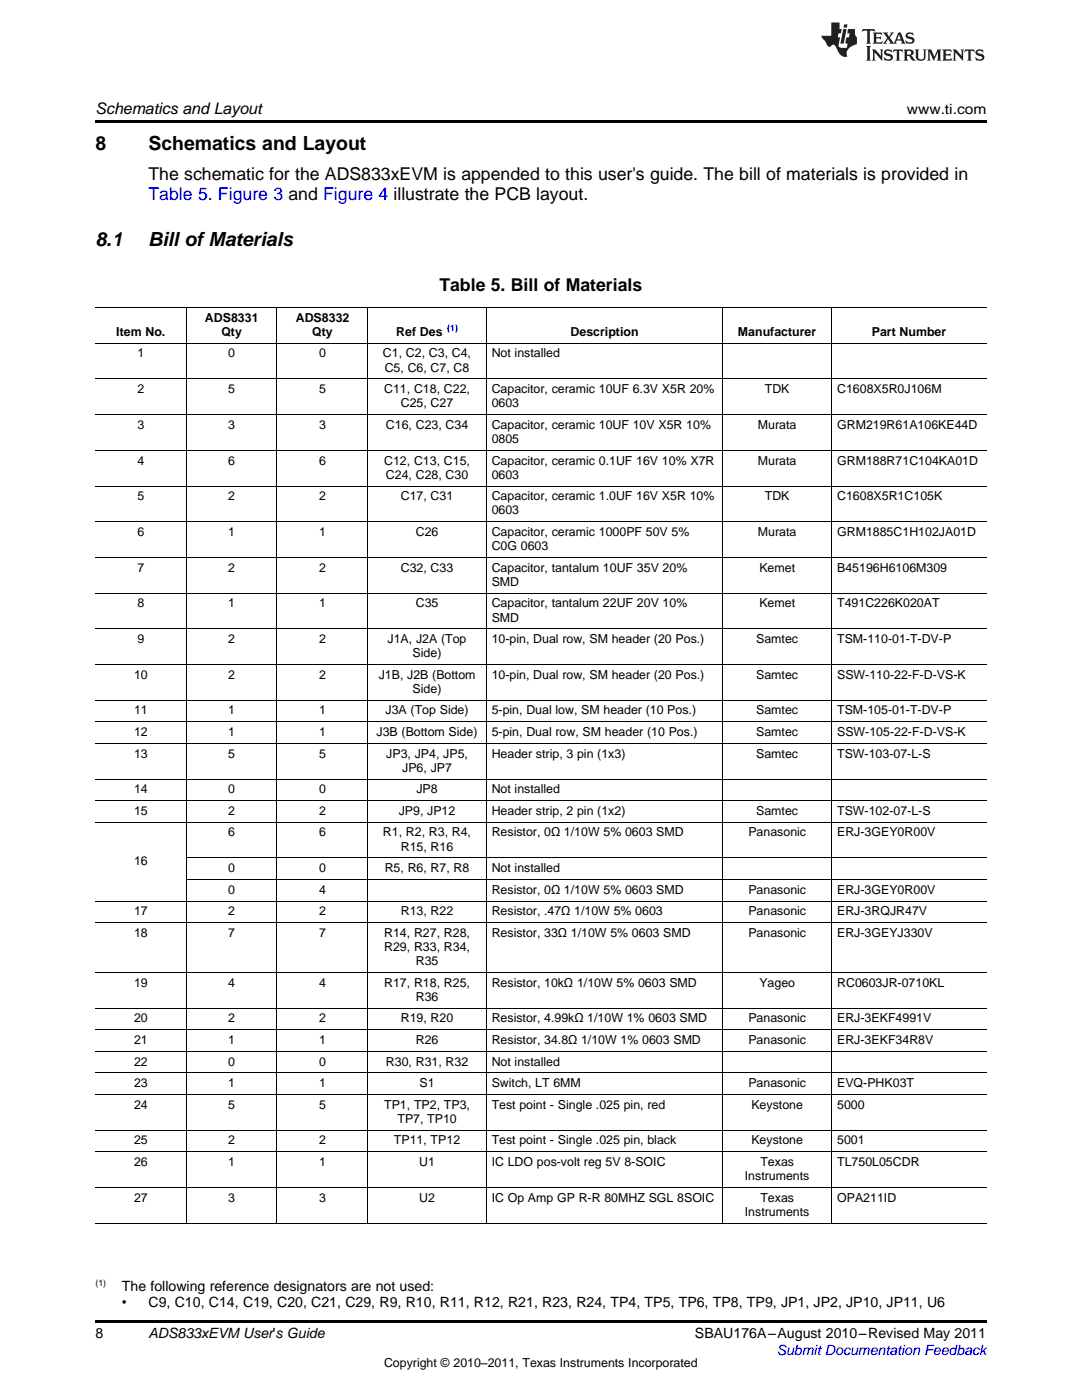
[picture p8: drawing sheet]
<svg xmlns="http://www.w3.org/2000/svg" width="216mm" height="279mm" viewBox="0 0 216 279" stroke-linecap="round" stroke-linejoin="round" font-family="sans-serif">
<defs><g id="words">
<g font-size="3.9">
<text x="19" y="30">8</text>
<text x="29.6" y="30">Schematics and Layout</text>
<text x="19" y="49">8.1</text>
<text x="29.6" y="49">Bill ofMaterials</text>
</g>
<g font-size="3.5">
<text x="29.6" y="36">The schematic for the ADS833xEVM is appended to this user's guide. The bill of materials is provided in</text>
<text x="87.7" y="58.1">Table 5. Bill of Materials</text>
</g>
<text font-size="3.5" fill="#00f" x="29.6" y="39.9">Table 5. Figure 3 and Figure 4 illustrate the PCB layout.</text>
<text font-size="3.2" x="19" y="22.7">Schematics and Layout</text>
<g font-size="2.8">
<text x="181" y="22.7">www.ti.com</text>
<text x="24.3" y="257.7">The following reference designators are not used:</text>
<text x="24.3" y="260.9">•</text>
<text x="29.6" y="260.9">C9, C10, C14, C19, C20, C21, C29, R9, R10, R11, R12, R21, R23, R24, TP4, TP5, TP6, TP8, TP9, JP1, JP2, JP10, JP11, U6</text>
<text x="19" y="267">8</text>
<text x="29.6" y="267.1">ADS833xEVM User's Guide</text>
<text x="138.7" y="267.1">SBAU176A–August 2010–Revised May 2011</text>
</g>
<text font-size="2.8" fill="#00f" x="155" y="270.4">Submit Documentation Feedback</text>
<g font-size="2.5">
<text x="40.9" y="64.2">ADS8331</text>
<text x="59" y="64.2">ADS8332</text>
<text x="23.2" y="67">Item No.</text>
<text x="27.4" y="71.3">1</text>
<text x="44.2" y="67">Qty</text>
<text x="45.5" y="71.3">0</text>
<text x="62.3" y="67">Qty</text>
<text x="63.7" y="71.3">0</text>
<text x="76.4" y="71.3">C1, C2, C3, C4,</text>
<text x="79.1" y="67">Ref Des</text>
<text x="98.1" y="71.3">Not installed</text>
<text x="113.8" y="67">Description</text>
<text x="147.2" y="67">Manufacturer</text>
<text x="174" y="67">Part Number</text>
<text x="76.8" y="74.2">C5, C6, C7, C8</text>
<text x="27.4" y="78.5">2</text>
<text x="45.5" y="78.5">5</text>
<text x="63.7" y="78.5">5</text>
<text x="76.7" y="78.5">C11, C18, C22,</text>
<text x="80" y="81.3">C25, C27</text>
<text x="98.1" y="78.5">Capacitor, ceramic 10UF 6.3V X5R 20%</text>
<text x="98.1" y="81.3">0603</text>
<text x="152.6" y="78.5">TDK</text>
<text x="167" y="78.5">C1608X5R0J106M</text>
<text x="27.4" y="85.6">3</text>
<text x="45.5" y="85.6">3</text>
<text x="63.7" y="85.6">3</text>
<text x="77" y="85.6">C16, C23, C34</text>
<text x="98.1" y="85.6">Capacitor, ceramic 10UF 10V X5R 10%</text>
<text x="98.1" y="88.4">0805</text>
<text x="151.2" y="85.6">Murata</text>
<text x="167" y="85.6">GRM219R61A106KE44D</text>
<text x="27.4" y="92.7">4</text>
<text x="45.5" y="92.7">6</text>
<text x="63.7" y="92.7">6</text>
<text x="76.7" y="92.7">C12, C13, C15,</text>
<text x="77" y="95.5">C24, C28, C30</text>
<text x="98.1" y="92.7">Capacitor, ceramic 0.1UF 16V 10% X7R</text>
<text x="98.1" y="95.5">0603</text>
<text x="151.2" y="92.7">Murata</text>
<text x="167" y="92.7">GRM188R71C104KA01D</text>
<text x="27.4" y="99.8">5</text>
<text x="45.5" y="99.8">2</text>
<text x="63.7" y="99.8">2</text>
<text x="80" y="99.8">C17, C31</text>
<text x="98.1" y="99.8">Capacitor, ceramic 1.0UF 16V X5R 10%</text>
<text x="152.6" y="99.8">TDK</text>
<text x="167" y="99.8">C1608X5R1C105K</text>
<text x="27.4" y="107">6</text>
<text x="45.5" y="107">1</text>
<text x="63.7" y="107">1</text>
<text x="83" y="107">C26</text>
<text x="98.1" y="102.7">0603</text>
<text x="98.1" y="107">Capacitor, ceramic 1000PF 50V 5%</text>
<text x="151.2" y="107">Murata</text>
<text x="167" y="107">GRM1885C1H102JA01D</text>
<text x="98.1" y="109.8">C0G 0603</text>
<text x="27.4" y="114.1">7</text>
<text x="45.5" y="114.1">2</text>
<text x="63.7" y="114.1">2</text>
<text x="80" y="114.1">C32, C33</text>
<text x="98.1" y="114.1">Capacitor, tantalum 10UF 35V 20%</text>
<text x="98.1" y="116.9">SMD</text>
<text x="151.5" y="114.1">Kemet</text>
<text x="167" y="114.1">B45196H6106M309</text>
<text x="27.4" y="121.2">8</text>
<text x="45.5" y="121.2">1</text>
<text x="63.7" y="121.2">1</text>
<text x="83" y="121.2">C35</text>
<text x="98.1" y="121.2">Capacitor, tantalum 22UF 20V 10%</text>
<text x="98.1" y="124">SMD</text>
<text x="151.5" y="121.2">Kemet</text>
<text x="167" y="121.2">T491C226K020AT</text>
<text x="27.4" y="128.3">9</text>
<text x="45.5" y="128.3">2</text>
<text x="63.7" y="128.3">2</text>
<text x="77.3" y="128.3">J1A, J2A (Top</text>
<text x="82.3" y="131.2">Side)</text>
<text x="98.1" y="128.3">10-pin, Dual row, SM header (20 Pos.)</text>
<text x="150.9" y="128.3">Samtec</text>
<text x="167" y="128.3">TSM-110-01-T-DV-P</text>
<text x="26.7" y="135.5">10</text>
<text x="45.5" y="135.5">2</text>
<text x="63.7" y="135.5">2</text>
<text x="75.6" y="135.5">J1B, J2B (Bottom</text>
<text x="98.1" y="135.5">10-pin, Dual row, SM header (20 Pos.)</text>
<text x="150.9" y="135.5">Samtec</text>
<text x="167" y="135.5">SSW-110-22-F-D-VS-K</text>
<text x="26.7" y="142.6">11</text>
<text x="45.5" y="142.6">1</text>
<text x="63.7" y="142.6">1</text>
<text x="76.9" y="142.6">J3A (Top Side)</text>
<text x="82.3" y="138.3">Side)</text>
<text x="98.1" y="142.6">5-pin, Dual low, SM header (10 Pos.)</text>
<text x="150.9" y="142.6">Samtec</text>
<text x="167" y="142.6">TSM-105-01-T-DV-P</text>
<text x="26.7" y="146.9">12</text>
<text x="45.5" y="146.9">1</text>
<text x="63.7" y="146.9">1</text>
<text x="75.1" y="146.9">J3B (Bottom Side)</text>
<text x="98.1" y="146.9">5-pin, Dual row, SM header (10 Pos.)</text>
<text x="150.9" y="146.9">Samtec</text>
<text x="167" y="146.9">SSW-105-22-F-D-VS-K</text>
<text x="26.7" y="151.2">13</text>
<text x="45.5" y="151.2">5</text>
<text x="63.7" y="151.2">5</text>
<text x="77.1" y="151.2">JP3, JP4, JP5,</text>
<text x="80.3" y="154">JP6, JP7</text>
<text x="98.1" y="151.2">Header strip, 3 pin (1x3)</text>
<text x="150.9" y="151.2">Samtec</text>
<text x="167" y="151.2">TSW-103-07-L-S</text>
<text x="26.7" y="158.3">14</text>
<text x="45.5" y="158.3">0</text>
<text x="63.7" y="158.3">0</text>
<text x="83.1" y="158.3">JP8</text>
<text x="98.1" y="158.3">Not installed</text>
<text x="26.7" y="162.6">15</text>
<text x="45.5" y="162.6">2</text>
<text x="45.5" y="166.9">6</text>
<text x="63.7" y="162.6">2</text>
<text x="63.7" y="166.9">6</text>
<text x="76.4" y="166.9">R1, R2, R3, R4,</text>
<text x="79.6" y="162.6">JP9, JP12</text>
<text x="98.1" y="162.6">Header strip, 2 pin (1x2)</text>
<text x="98.1" y="166.9">Resistor, 0Ω 1/10W 5% 0603 SMD</text>
<text x="149.3" y="166.9">Panasonic</text>
<text x="150.9" y="162.6">Samtec</text>
<text x="167" y="162.6">TSW-102-07-L-S</text>
<text x="167" y="166.9">ERJ-3GEY0R00V</text>
<text x="26.7" y="172.6">16</text>
<text x="80" y="169.8">R15, R16</text>
<text x="45.5" y="174.1">0</text>
<text x="45.5" y="178.4">0</text>
<text x="63.7" y="174.1">0</text>
<text x="63.7" y="178.4">4</text>
<text x="76.8" y="174.1">R5, R6, R7, R8</text>
<text x="98.1" y="174.1">Not installed</text>
<text x="98.1" y="178.4">Resistor, 0Ω 1/10W 5% 0603 SMD</text>
<text x="149.3" y="178.4">Panasonic</text>
<text x="167" y="178.4">ERJ-3GEY0R00V</text>
<text x="26.7" y="182.7">17</text>
<text x="45.5" y="182.7">2</text>
<text x="63.7" y="182.7">2</text>
<text x="80" y="182.7">R13, R22</text>
<text x="98.1" y="182.7">Resistor, .47Ω 1/10W 5% 0603</text>
<text x="149.3" y="182.7">Panasonic</text>
<text x="167" y="182.7">ERJ-3RQJR47V</text>
<text x="26.7" y="187">18</text>
<text x="45.5" y="187">7</text>
<text x="63.7" y="187">7</text>
<text x="76.7" y="187">R14, R27, R28,</text>
<text x="76.7" y="189.8">R29, R33, R34,</text>
<text x="98.1" y="187">Resistor, 33Ω 1/10W 5% 0603 SMD</text>
<text x="149.3" y="187">Panasonic</text>
<text x="167" y="187">ERJ-3GEYJ330V</text>
<text x="26.7" y="196.9">19</text>
<text x="45.5" y="196.9">4</text>
<text x="63.7" y="196.9">4</text>
<text x="76.7" y="196.9">R17, R18, R25,</text>
<text x="83" y="192.6">R35</text>
<text x="98.1" y="196.9">Resistor, 10kΩ 1/10W 5% 0603 SMD</text>
<text x="151.5" y="196.9">Yageo</text>
<text x="167" y="196.9">RC0603JR-0710KL</text>
<text x="83" y="199.7">R36</text>
<text x="26.7" y="204">20</text>
<text x="26.7" y="208.4">21</text>
<text x="45.5" y="204">2</text>
<text x="45.5" y="208.4">1</text>
<text x="63.7" y="204">2</text>
<text x="63.7" y="208.4">1</text>
<text x="80" y="204">R19, R20</text>
<text x="83" y="208.4">R26</text>
<text x="98.1" y="204">Resistor, 4.99kΩ 1/10W 1% 0603 SMD</text>
<text x="98.1" y="208.4">Resistor, 34.8Ω 1/10W 1% 0603 SMD</text>
<text x="149.3" y="204">Panasonic</text>
<text x="149.3" y="208.4">Panasonic</text>
<text x="167" y="204">ERJ-3EKF4991V</text>
<text x="167" y="208.4">ERJ-3EKF34R8V</text>
<text x="26.7" y="212.7">22</text>
<text x="45.5" y="212.7">0</text>
<text x="63.7" y="212.7">0</text>
<text x="77" y="212.7">R30, R31, R32</text>
<text x="98.1" y="212.7">Not installed</text>
<text x="26.7" y="217">23</text>
<text x="26.7" y="221.3">24</text>
<text x="45.5" y="217">1</text>
<text x="45.5" y="221.3">5</text>
<text x="63.7" y="217">1</text>
<text x="63.7" y="221.3">5</text>
<text x="76.7" y="221.3">TP1, TP2, TP3,</text>
<text x="83.7" y="217">S1</text>
<text x="98.1" y="217">Switch, LT 6MM</text>
<text x="98.1" y="221.3">Test point - Single .025 pin, red</text>
<text x="149.3" y="217">Panasonic</text>
<text x="149.9" y="221.3">Keystone</text>
<text x="167" y="217">EVQ-PHK03T</text>
<text x="167" y="221.3">5000</text>
<text x="79.3" y="224.1">TP7, TP10</text>
<text x="26.7" y="228.4">25</text>
<text x="26.7" y="232.7">26</text>
<text x="45.5" y="228.4">2</text>
<text x="45.5" y="232.7">1</text>
<text x="63.7" y="228.4">2</text>
<text x="63.7" y="232.7">1</text>
<text x="78.6" y="228.4">TP11, TP12</text>
<text x="83.6" y="232.7">U1</text>
<text x="98.1" y="228.4">Test point - Single .025 pin, black</text>
<text x="98.1" y="232.7">IC LDO pos-volt reg 5V 8-SOIC</text>
<text x="149.9" y="228.4">Keystone</text>
<text x="151.7" y="232.7">Texas</text>
<text x="167" y="228.4">5001</text>
<text x="167" y="232.7">TL750L05CDR</text>
<text x="26.7" y="239.8">27</text>
<text x="45.5" y="239.8">3</text>
<text x="63.7" y="239.8">3</text>
<text x="83.6" y="239.8">U2</text>
<text x="98.1" y="239.8">IC Op Amp GP R-R 80MHZ SGL 8SOIC</text>
<text x="148.6" y="235.5">Instruments</text>
<text x="151.7" y="239.8">Texas</text>
<text x="167" y="239.8">OPA211ID</text>
<text x="148.6" y="242.6">Instruments</text>
<text x="76.6" y="272.7">Copyright © 2010–2011, Texas Instruments Incorporated</text>
</g>
<text font-size="1.8" fill="#00f" x="89.3" y="66">(1)</text>
<text font-size="1.8" x="19" y="256.6">(1)</text>
</g></defs>
<g fill="#231f20">
<path d="M172.1 5.8l-.1 .6 .5-.3h.5v.2v2.1l-.2 .3h1l-.2-.3v-2.1v-.2h.6l.4 .3-.1-.6zM174.1 6.5l.3 .4v1.5l-.3 .3h1.9l.1-.5a1.04 1.04 0 0 1-1.3 .1v-.6h.6l.4 .2v-.7l-.4 .2h-.6l.1-.6h.7l.4 .2-.1-.5zM176.1 6.5l.9 1.1-.9 1.1h.8l-.1-.2 .4-.7 .4 .7-.2 .2h1.6l-.2-.2 .1-.4h.9l.2 .4-.2 .2h.9l-.2-.3-.8-1.9h-.5l-.9 2.1-.7-1.1 .8-1h-.8l.1 .3-.3 .5-.4-.6 .2-.2zM179.4 6.9l.3 .9h-.7zM180.9 6.6a.63 .63 0 0 0-.2 .7 .63 .63 0 0 0 .6 .4l.6 .2 .1 .2a.75 .75 0 0 1-.7 .4 .75 .75 0 0 1-.6-.5l.1 .7 .2-.1a1.11 1.11 0 0 0 1.5-.5 1.13 1.13 0 0 0-1.3-.9l-.1-.3a1.04 1.04 0 0 1 1.2 .2l-.1-.6-.2 .1-.5-.1zM172.8 9.2l.3 .3v2.2l-.3 .4h1l-.2-.4v-2.2l.2-.3zM174 9.9l.2 .3v1.5l-.2 .4h.7l-.2-.4v-1.3l1.6 1.7v-1.9l.2-.3h-.7l.2 .3v.9l-1.2-1.2zM176.6 10a.62 .62 0 0 0-.2 .7 .62 .62 0 0 0 .6 .4l.6 .2 .1 .2a.76 .76 0 0 1-.7 .4 .76 .76 0 0 1-.6-.5l.1 .7 .1-.1a1.11 1.11 0 0 0 1.6-.6 1.13 1.13 0 0 0-1.3-.8l-.1-.3a1.04 1.04 0 0 1 1.2 .1l-.1-.5-.2 .1-.5-.2zM178.3 9.9l-.1 .6a.61 .61 0 0 1 .7-.3v1.5l-.2 .4h1l-.3-.4v-1.5a.63 .63 0 0 1 .8 .3l-.1-.6zM180.3 9.9l.2 .3v1.5l-.2 .4h.9l-.2-.2v-.7l.6 .2a.76 .76 0 0 0 1.1 .6l-1-.9a.58 .58 0 0 0 .6-.6 .58 .58 0 0 0-.5-.6zM181 10.2l.1-.1a.45 .45 0 0 1 .6 .1 .45 .45 0 0 1 .1 .5l-.8 .2zM182.5 9.9l.2 .2a2.17 2.17 0 0 0 .4 1.9 .99 .99 0 0 0 1.6-.7v-1.1l.2-.3h-.8l.2 .2a1.92 1.92 0 0 1-.2 1.7 .6 .6 0 0 1-.9-.5v-1.1l.2-.3zM185 9.9l.2 .3v1.5l-.2 .4h.7l-.2-.4v-1.4l.8 1.8 .8-1.8v1.4l-.2 .4h1l-.3-.4v-1.5l.3-.3h-.8l-.7 1.4-.6-1.4zM188 9.9l.2 .3v1.5l-.2 .4h1.8l.2-.6a1.04 1.04 0 0 1-1.3 .2v-.6h.6l.4 .1v-.6l-.4 .2h-.6l.1-.6h.7l.4 .2-.1-.5zM190.1 9.9l.2 .3v1.5l-.2 .4h.7l-.2-.4v-1.3l1.6 1.7v-1.9l.2-.3h-.7l.2 .3v.9l-1.1-1.2zM192.6 9.9l-.1 .6a.61 .61 0 0 1 .7-.3v1.5l-.2 .4h.9l-.2-.4v-1.5a.63 .63 0 0 1 .8 .3l-.2-.6zM194.9 10a.62 .62 0 0 0-.2 .7 .62 .62 0 0 0 .6 .4l.5 .2 .2 .2a.76 .76 0 0 1-.7 .4 .76 .76 0 0 1-.7-.5l.2 .7 .1-.1a1.11 1.11 0 0 0 1.5-.6 1.13 1.13 0 0 0-1.2-.8l-.1-.3a1.04 1.04 0 0 1 1.2 .1l-.2-.5-.2 .1-.5-.2z"/>
<path d="M165.9 4.5v2.6h-2l.1 .4 .8 .9a.91 .91 0 0 0 .9 .9 .56 .56 0 0 1 .5-.4 .56 .56 0 0 1 .5 .3l.4 .8a1.53 1.53 0 0 0 2 1.3 1.54 1.54 0 0 1 1-2.1l.9-.4-.1-1.4a1.52 1.52 0 0 1-.3-1.6h-1.4l-.2 .9h.5l-.1 .8h-.5l-.2 .9v.2l.4 .1-.1 .9a1.93 1.93 0 0 1-1.7-.3l.3-1.8h-.4l.1-.8h.5l.2-.9h-.5v-1.3zM168.3 5.8l-.6 2.9h.7l.5-2.9zM168.4 4.9l-.1 .6h.7l.1-.6z"/>
</g>
<path d="M19 24h177.8v.6h-177.8zM19 263.5h177.8v.6h-177.8z" fill="#000"/>
<g fill="none" stroke="#000" stroke-width=".2">
<path d="M19 75.6h177.8M19 68.5h177.8M19 61.4h177.8M37.1 61.4v182.8M55.3 61.4v182.8M73.4 61.4v182.8M97 61.4v182.8M144.2 61.4v182.8M165.9 61.4v182.8M19 97h177.8M19 89.9h177.8M19 82.7h177.8"/>
<path d="M19 118.4h177.8M19 111.2h177.8M19 104.1h177.8M19 139.8h177.8M19 132.6h177.8M19 125.5h177.8M19 159.8h177.8M19 155.5h177.8M19 148.4h177.8M19 144.1h177.8M19 179.8h177.8M19 164.1h177.8"/>
<path d="M37.2 175.5h159.6M37.2 171.2h159.6M19 194.1h177.8M19 184.1h177.8M19 218.4h177.8M19 214.1h177.8M19 209.8h177.8M19 205.5h177.8M19 201.2h177.8M19 237h177.8M19 229.9h177.8M19 225.5h177.8"/>
<path d="M19 244.1h177.8"/>
</g>
<use href="#words"/>
</svg>
